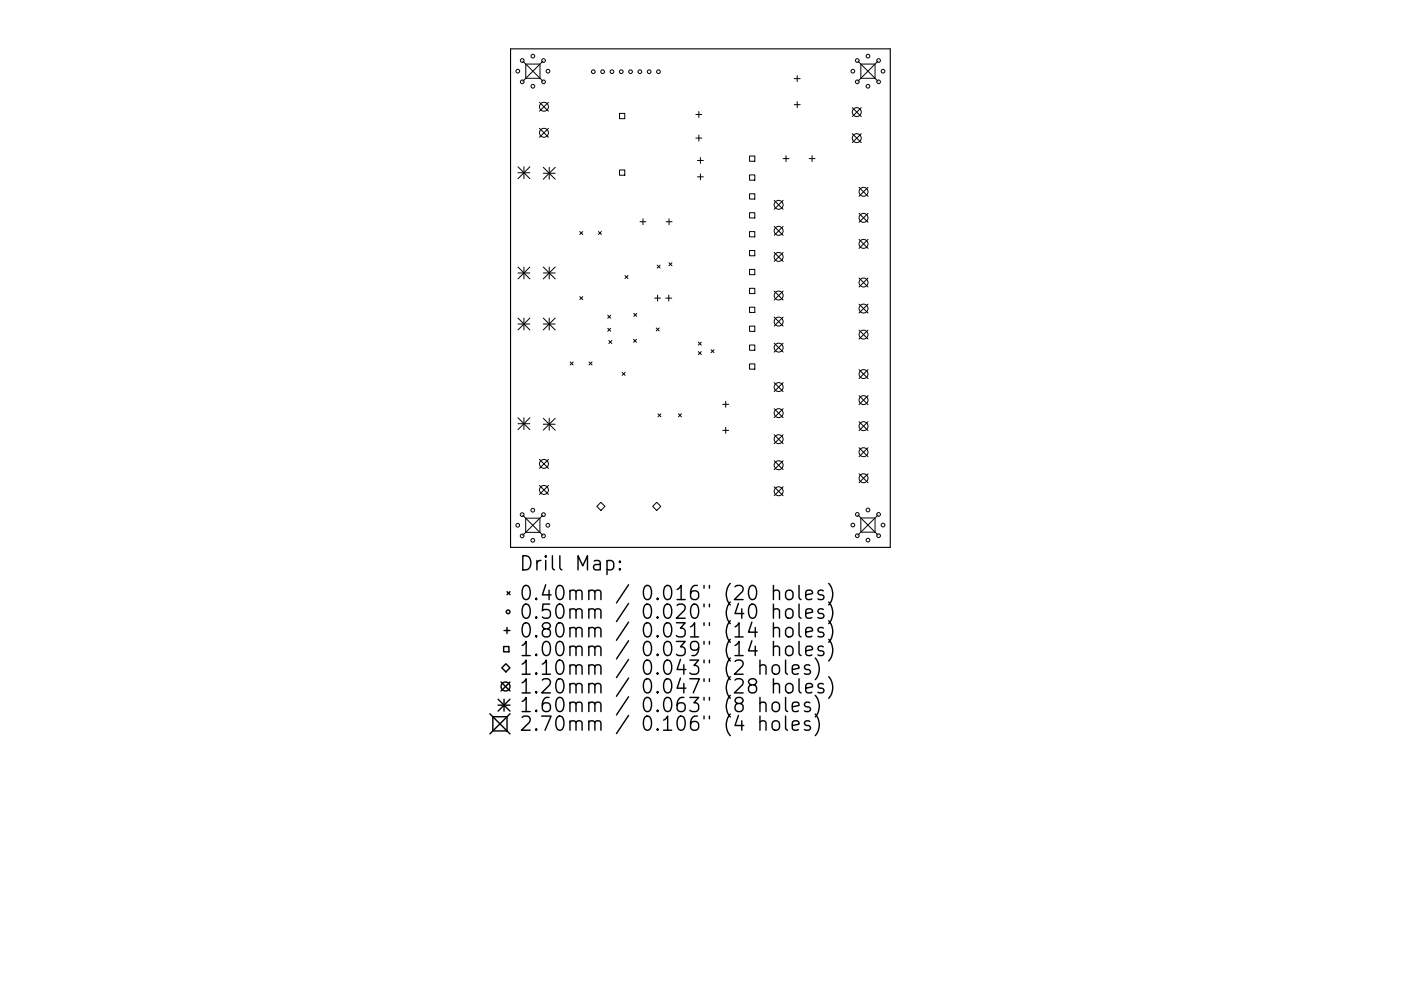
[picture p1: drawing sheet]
<svg xmlns="http://www.w3.org/2000/svg" width="297mm" height="210mm" viewBox="0 0 297 210" stroke-linecap="round" stroke-linejoin="round" font-family="sans-serif">
<defs><g id="words">
<g font-size="4.2">
<text x="110.1" y="121.1">Drill Map:</text>
<text x="110.1" y="127.4">0.40mm / 0.016&quot; (20 holes)</text>
<text x="110.1" y="131.3">0.50mm / 0.020&quot; (40 holes)</text>
<text x="110.1" y="135.3">0.80mm / 0.031&quot; (14 holes)</text>
<text x="110.1" y="139.2">1.00mm / 0.039&quot; (14 holes)</text>
<text x="110.1" y="143.2">1.10mm / 0.043&quot; (2 holes)</text>
<text x="110.1" y="147.2">1.20mm / 0.047&quot; (28 holes)</text>
<text x="110.1" y="151.1">1.60mm / 0.063&quot; (8 holes)</text>
<text x="110.1" y="155.1">2.70mm / 0.106&quot; (4 holes)</text>
</g>
</g></defs>
<path d="M108.2 10.4h80.6v105.7h-80.6z" fill="none" stroke="#000" stroke-width=".24"/>
<g fill="none" stroke="#000" stroke-width=".21">
<path d="M110.9 13l4.2 4.2M111.5 13.6h3v3h-3zM115.1 13l-4.2 4.2M168.4 16.7h1.3M169 16v1.3M181.9 13l4.3 4.2M182.5 13.6h3v3h-3zM186.2 13l-4.3 4.2M109.8 35.4l2.5 2.5M109.8 36.7h2.5M111.1 35.4v2.5M112.3 35.4l-2.5 2.5"/>
<path d="M114.4 21.7l1.9 1.9M114.4 27.2l1.9 1.9M115.2 35.5l2.5 2.5M115.2 36.8h2.5M116.3 21.7l-1.9 1.9M116.3 27.2l-1.9 1.9M116.4 35.5v2.5M117.7 35.5l-2.5 2.5M131.3 24.1h1.2v1.1h-1.2zM131.3 36.1h1.2v1.1h-1.2zM147.5 24.3h1.3M147.5 29.3h1.3"/>
<path d="M147.9 34h1.2M147.9 37.5h1.2M148.2 23.7v1.2M148.2 28.7v1.2M148.5 33.4v1.3M148.5 36.9v1.3M158.9 33.1h1.1v1.1h-1.1zM158.9 37.1h1.1v1.1h-1.1zM166 33.7h1.3M166.7 33v1.3M168.4 22.2h1.3M169 21.6v1.2"/>
<path d="M171.5 33.7h1.3M172.2 33v1.3M180.7 22.8l1.9 1.9M180.7 28.4l1.9 1.9M182.1 39.7l1.9 1.9M182.6 22.8l-1.9 1.9M182.6 28.4l-1.9 1.9M184 39.7l-1.9 1.9M109.8 56.7l2.5 2.5M109.8 57.9h2.5M111.1 56.7v2.5M112.3 56.7l-2.5 2.5"/>
<path d="M115.2 57.9h2.5M115.2 56.7l2.5 2.5M116.4 56.7v2.5M117.7 56.7l-2.5 2.5M122.9 49.1l.7 .7M123.6 49.1l-.7 .7M126.9 49.1l.6 .7M127.5 49.1l-.6 .7M132.5 58.5l.6 .6M133.1 58.5l-.6 .6M135.7 47h1.3M136.3 46.4v1.3"/>
<path d="M139.3 56.3l.7 .6M140 56.3l-.7 .6M141.2 47h1.3M141.8 55.7l.7 .7M141.9 46.4v1.3M142.5 55.7l-.7 .7M158.9 41.1h1.1v1.1h-1.1zM158.9 45.1h1.1v1.1h-1.1zM158.9 49.1h1.1v1.2h-1.1zM158.9 53.1h1.1v1.2h-1.1zM158.9 57.2h1.1v1.1h-1.1zM164.1 42.5l1.9 1.9"/>
<path d="M164.1 48l1.9 1.9M164.1 53.6l1.9 1.9M166 42.5l-1.9 1.9M166 48l-1.9 1.9M166 53.6l-1.9 1.9M182.1 45.3l1.9 1.9M182.1 50.8l1.9 1.9M182.1 59l1.9 1.9M184 45.3l-1.9 1.9M184 50.8l-1.9 1.9M184 59l-1.9 1.9M109.8 67.5l2.5 2.5"/>
<path d="M109.8 68.7h2.5M111.1 67.5v2.5M112.3 67.5l-2.5 2.5M115.2 68.7h2.5M115.2 67.5l2.5 2.5M116.4 67.5v2.5M117.7 67.5l-2.5 2.5M120.9 76.8l.6 .6M121.5 76.8l-.6 .6M122.9 62.9l.7 .7M123.6 62.9l-.7 .7M124.9 76.8l.6 .6"/>
<path d="M125.5 76.8l-.6 .6M128.8 66.9l.7 .6M128.8 69.6l.7 .7M129.1 72.2l.6 .7M129.5 66.9l-.7 .6M129.5 69.6l-.7 .7M129.7 72.2l-.6 .7M131.9 79l.6 .6M132.5 79l-.6 .6M134.3 72l.7 .6M134.4 66.5l.6 .6M135 72l-.7 .6"/>
<path d="M135 66.5l-.6 .6M138.8 63.3h1.3M139.1 69.6l.7 .6M139.4 62.6v1.3M139.8 69.6l-.7 .6M141.2 63.3h1.2M141.8 62.6v1.3M148.1 72.6l.6 .6M148.1 74.6l.6 .6M148.7 72.6l-.6 .6M148.7 74.6l-.6 .6M150.8 74.2l.6 .6"/>
<path d="M151.4 74.2l-.6 .6M158.9 61.2h1.1v1.1h-1.1zM158.9 65.2h1.1v1.1h-1.1zM158.9 69.2h1.1v1.1h-1.1zM158.9 73.2h1.1v1.1h-1.1zM158.9 77.2h1.1v1.1h-1.1zM164.1 61.8l1.9 1.9M164.1 67.3l1.9 1.9M164.1 72.8l1.9 1.9M166 61.8l-1.9 1.9M166 67.3l-1.9 1.9M166 72.8l-1.9 1.9"/>
<path d="M182.1 64.5l1.9 1.9M182.1 70l1.9 1.9M182.1 78.4l1.9 1.9M184 64.5l-1.9 1.9M184 70l-1.9 1.9M184 78.4l-1.9 1.9M109.8 88.6l2.5 2.6M109.8 89.9h2.5M111.1 88.6v2.6M112.3 88.6l-2.5 2.6M114.4 97.5l1.9 1.9M115.2 88.7l2.5 2.6"/>
<path d="M115.2 90h2.5M116.3 97.5l-1.9 1.9M116.4 88.7v2.6M117.7 88.7l-2.5 2.6M139.5 87.8l.6 .6M140.1 87.8l-.6 .6M143.8 87.8l.7 .6M144.5 87.8l-.7 .6M153.2 85.8h1.3M153.2 91.3h1.3M153.9 85.2v1.2M153.9 90.7v1.2"/>
<path d="M164.1 81.2l1.9 1.9M164.1 86.7l1.9 1.9M164.1 92.2l1.9 1.9M164.1 97.8l1.9 1.9M166 81.2l-1.9 1.9M166 86.7l-1.9 1.9M166 92.2l-1.9 1.9M166 97.8l-1.9 1.9M182.1 83.9l1.9 1.9M182.1 89.5l1.9 1.9M182.1 95l1.9 1.9M184 83.9l-1.9 1.9"/>
<path d="M184 89.5l-1.9 1.9M184 95l-1.9 1.9M110.8 109.3l4.3 4.3M111.5 109.9h3v3.1h-3zM114.4 103l1.9 1.9M115.1 109.3l-4.3 4.3M116.3 103l-1.9 1.9M126.5 107.4l.9-.8 .9 .8-.9 .9zM138.4 107.4l.8-.8 .9 .8-.9 .9zM164.1 103.3l1.9 1.9M166 103.3l-1.9 1.9M181.9 109.3l4.3 4.2"/>
<path d="M182.1 100.5l1.9 1.9M182.5 109.9h3v3h-3zM184 100.5l-1.9 1.9M186.2 109.3l-4.3 4.2"/>
<circle cx="109.8" cy="15.1" r=".39"/>
<circle cx="110.7" cy="17.4" r=".39"/>
<circle cx="110.7" cy="12.8" r=".39"/>
<circle cx="113" cy="11.9" r=".39"/>
<circle cx="113" cy="18.3" r=".39"/>
<circle cx="115.2" cy="17.4" r=".39"/>
<circle cx="115.2" cy="12.8" r=".39"/>
<circle cx="116.2" cy="15.1" r=".39"/>
<circle cx="125.8" cy="15.2" r=".39"/>
<circle cx="127.8" cy="15.2" r=".39"/>
<circle cx="129.7" cy="15.2" r=".39"/>
<circle cx="131.7" cy="15.2" r=".39"/>
<circle cx="133.7" cy="15.2" r=".39"/>
<circle cx="135.7" cy="15.2" r=".39"/>
<circle cx="137.6" cy="15.2" r=".39"/>
<circle cx="139.6" cy="15.2" r=".39"/>
<circle cx="180.8" cy="15.1" r=".39"/>
<circle cx="181.8" cy="17.4" r=".39"/>
<circle cx="181.8" cy="12.8" r=".39"/>
<circle cx="184" cy="11.9" r=".39"/>
<circle cx="184" cy="18.3" r=".39"/>
<circle cx="186.3" cy="17.4" r=".39"/>
<circle cx="186.3" cy="12.8" r=".39"/>
<circle cx="187.2" cy="15.1" r=".39"/>
<circle cx="115.3" cy="22.6" r=".95"/>
<circle cx="115.3" cy="28.2" r=".95"/>
<circle cx="181.7" cy="23.8" r=".95"/>
<circle cx="181.7" cy="29.3" r=".95"/>
<circle cx="165.1" cy="43.5" r=".95"/>
<circle cx="165.1" cy="54.5" r=".95"/>
<circle cx="165.1" cy="49" r=".95"/>
<circle cx="183.1" cy="51.7" r=".95"/>
<circle cx="183.1" cy="40.7" r=".95"/>
<circle cx="183.1" cy="46.2" r=".95"/>
<circle cx="183.1" cy="59.9" r=".95"/>
<circle cx="165.1" cy="73.8" r=".95"/>
<circle cx="165.1" cy="62.7" r=".95"/>
<circle cx="165.1" cy="68.2" r=".95"/>
<circle cx="183.1" cy="71" r=".95"/>
<circle cx="183.1" cy="65.5" r=".95"/>
<circle cx="183.1" cy="79.4" r=".95"/>
<circle cx="115.3" cy="98.4" r=".95"/>
<circle cx="165.1" cy="93.2" r=".95"/>
<circle cx="165.1" cy="82.1" r=".95"/>
<circle cx="165.1" cy="98.7" r=".95"/>
<circle cx="165.1" cy="87.7" r=".95"/>
<circle cx="183.1" cy="84.9" r=".95"/>
<circle cx="183.1" cy="90.4" r=".95"/>
<circle cx="183.1" cy="95.9" r=".95"/>
<circle cx="109.8" cy="111.4" r=".39"/>
<circle cx="110.7" cy="113.7" r=".39"/>
<circle cx="110.7" cy="109.2" r=".39"/>
<circle cx="113" cy="114.6" r=".39"/>
<circle cx="113" cy="108.2" r=".39"/>
<circle cx="115.2" cy="113.7" r=".39"/>
<circle cx="115.2" cy="109.2" r=".39"/>
<circle cx="115.3" cy="103.9" r=".95"/>
<circle cx="116.2" cy="111.4" r=".39"/>
<circle cx="165.1" cy="104.2" r=".95"/>
<circle cx="180.8" cy="111.4" r=".39"/>
<circle cx="181.8" cy="109.1" r=".39"/>
<circle cx="181.8" cy="113.7" r=".39"/>
<circle cx="183.1" cy="101.5" r=".95"/>
<circle cx="184" cy="114.6" r=".39"/>
<circle cx="184" cy="108.2" r=".39"/>
<circle cx="186.3" cy="109.1" r=".39"/>
<circle cx="186.3" cy="113.7" r=".39"/>
<circle cx="187.2" cy="111.4" r=".39"/>
</g>
<g fill="none" stroke="#000" stroke-width=".3">
<path d="M128.7 119.1l.9-.2 .5 .6v.8l-.3 .5-.2 .1-.9-.1M131.4 119.1l.2 .1-.2 .1-.1-.1 .1-.1v.2M106.8 137.2h1.1v1.1h-1.1zM106.9 133.8h1.2M107.5 125.5l.6 .7M107.5 133.1v1.3M108.1 125.5l-.6 .7M131.4 120.6l.2 .2-.2 .1-.1-.1 .1-.2v.3M164 125.5a.74 .74 0 0 1 1.3 .1v1.6M164 129.5a.75 .75 0 0 1 1.3 .1v1.6M164 133.4a.74 .74 0 0 1 1.3 .2v1.5M164 137.4a.75 .75 0 0 1 1.3 .1v1.6"/>
<path d="M164 124.2v3M164 128.2v3M164 132.1v3M164 136.1v3M166.8 125.4a.81 .81 0 0 1 1.3 .4v.8a.81 .81 0 0 1-.8 .6 .81 .81 0 0 1-.7-.6v-.8zM166.8 129.3a.81 .81 0 0 1 1.3 .4v.9a.81 .81 0 0 1-.8 .6 .81 .81 0 0 1-.7-.6v-.9zM166.8 133.3a.81 .81 0 0 1 1.3 .4v.9a.81 .81 0 0 1-.8 .6 .81 .81 0 0 1-.7-.6v-.9zM166.8 137.2a.81 .81 0 0 1 1.3 .5v.8a.81 .81 0 0 1-.8 .6 .81 .81 0 0 1-.7-.6v-.8zM169.4 124.2v2.6l.4 .4M169.4 128.2v2.5l.4 .5M169.4 132.1v2.6l.4 .4M169.4 136.1v2.6l.4 .4"/>
<path d="M170.8 126.2l1.5-.3-.2-.5-.8-.2-.5 .4v1.2l.2 .3 .3 .1 .8-.1M170.8 130.2l1.5-.3-.2-.6-.8-.1-.5 .4v1.1l.2 .3 .3 .2 .8-.2M170.8 134.1l1.5-.3-.2-.5-.8-.2-.5 .5v1.1l.2 .3 .3 .1 .8-.1M170.8 138.1l1.5-.3-.2-.6-.8-.1-.5 .4v1.2l.2 .2 .3 .2 .8-.2M172.8 139.6a3.4 3.4 0 0 1 0 4.6M174.6 125.4l-.8-.2-.4 .4 .2 .5 1 .3 .1 .2-.1 .5-.3 .1-.9-.1M174.6 129.3l-.8-.1-.4 .4 .2 .4 1 .3 .1 .3-.1 .4-.3 .2-.9-.2M174.6 133.3l-.8-.2-.4 .5 .2 .4 1 .3 .1 .3-.1 .4-.3 .1-.9-.1M174.6 137.2l-.8-.1-.4 .4 .2 .4 1 .3 .1 .3-.1 .4-.3 .2-.9-.2M175.7 123.8a3.4 3.4 0 0 1 0 4.6M175.7 127.7a3.4 3.4 0 0 1 0 4.6M175.7 131.7a3.4 3.4 0 0 1 0 4.6"/>
<path d="M175.7 135.7a3.4 3.4 0 0 1 0 4.5M103.9 151.4l4.2 4.3M104.5 152.1h3v3h-3zM105.6 148.3l2.5 2.6M105.6 149.6h2.5M106.2 144.7l1.9 1.9M106.4 141.7l.9-.9 .8 .9-.8 .9zM106.9 148.3v2.6M108.1 144.7l-1.9 1.9M108.1 148.3l-2.5 2.6M108.1 151.4l-4.2 4.3M161.1 141.3a.74 .74 0 0 1 1.3 .2v1.5"/>
<path d="M161.1 149.3a.75 .75 0 0 1 1.3 .1v1.6M161.1 153.2a.74 .74 0 0 1 1.3 .2v1.5M161.1 140v3M161.1 148v3M161.1 151.9v3M163.8 141.3a.81 .81 0 0 1 .8-.3 .81 .81 0 0 1 .7 .6v.9a.81 .81 0 0 1-.8 .6 .81 .81 0 0 1-.8-.6v-.9zM163.8 149.3a.81 .81 0 0 1 .8-.3 .81 .81 0 0 1 .7 .5v.9a.81 .81 0 0 1-.8 .6 .81 .81 0 0 1-.8-.6v-.9zM164 145.3a.75 .75 0 0 1 1.3 .1v1.6M164 153.1a.81 .81 0 0 1 1.3 .4v.9a.81 .81 0 0 1-.8 .6 .81 .81 0 0 1-.8-.6v-.9zM164 144v3M166.6 140v2.6l.4 .4M166.6 148v2.5l.4 .5"/>
<path d="M166.6 151.9v2.6l.4 .4M166.8 145.2a.81 .81 0 0 1 1.3 .4v.8a.81 .81 0 0 1-.8 .6 .81 .81 0 0 1-.7-.6v-.8zM168 142l1.4-.2-.1-.6-.9-.2-.4 .5v1.1l.1 .3 .3 .1 .9-.1M168 150l1.4-.3-.1-.6-.9-.1-.4 .4v1.1l.1 .3 .3 .2 .9-.2M168 153.9l1.4-.3-.1-.5-.9-.2-.4 .5v1.1l.1 .3 .3 .1 .9-.1M169.4 144v2.6l.4 .4M170.8 146l1.5-.3-.2-.5-.8-.2-.5 .4v1.2l.2 .3 .3 .1 .8-.1M171.7 141.2l-.7-.2-.4 .5 .1 .4 1 .3 .1 .3-.1 .4-.3 .1-.8-.1M171.7 149.1l-.7-.1-.4 .4 .1 .4 1 .3 .1 .3-.1 .4-.3 .2-.8-.2M171.7 153.1l-.7-.2-.4 .5 .1 .4 1 .3 .1 .3-.1 .4-.3 .1-.8-.1M172.8 147.5a3.4 3.4 0 0 1 0 4.6M172.8 151.5a3.4 3.4 0 0 1 0 4.6"/>
<path d="M174.6 145.2l-.8-.2-.4 .4 .2 .5 1 .3 .1 .2-.1 .5-.3 .1-.9-.1M175.7 143.6a3.4 3.4 0 0 1 0 4.6"/>
<circle cx="107.7" cy="129.8" r=".39"/>
<circle cx="107.2" cy="145.7" r=".95"/>
</g>
<use href="#words"/>
</svg>
